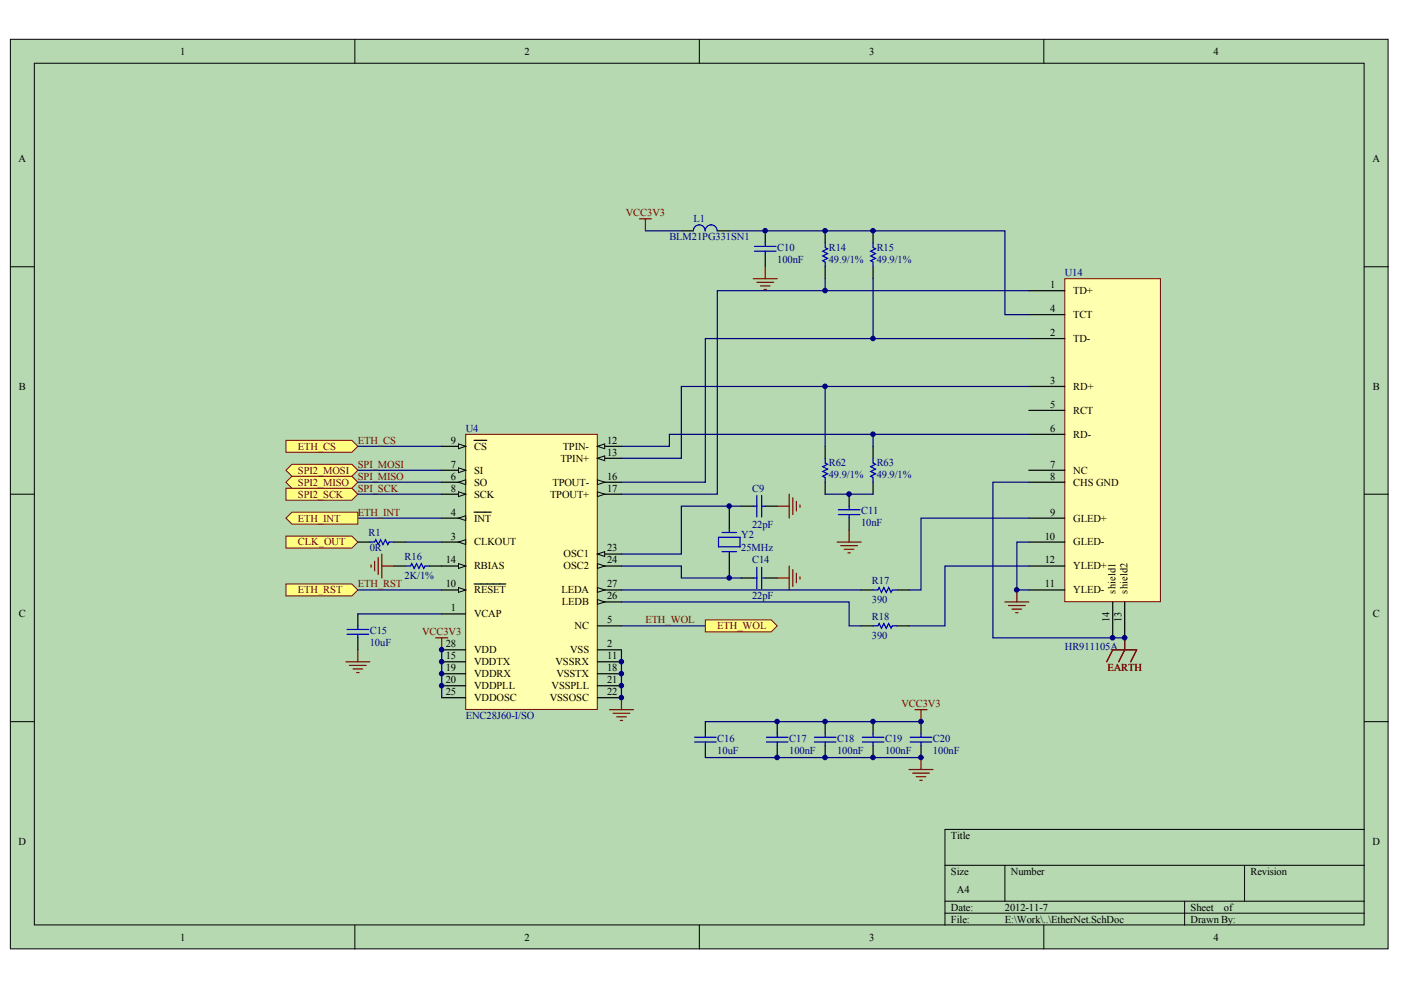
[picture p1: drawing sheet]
<svg xmlns="http://www.w3.org/2000/svg" width="297mm" height="210mm" viewBox="0 0 297 210" stroke-linecap="round" stroke-linejoin="round" font-family="sans-serif">
<defs><g id="words">
<g font-size="2.2">
<text x="38.2" y="11.6">1</text>
<text x="111.2" y="11.6">2</text>
<text x="184.3" y="11.6">3</text>
<text x="257.3" y="11.6">4</text>
<text x="4" y="34.4">A</text>
<text x="291" y="34.4">A</text>
<text x="222.6" y="61.1">1</text>
<text x="227.5" y="62.4">TD+</text>
<text x="222.6" y="71.2">2</text>
<text x="222.6" y="66.2">4</text>
<text x="227.5" y="67.4">TCT</text>
<text x="227.5" y="72.5">TD-</text>
<text x="4" y="82.7">B</text>
<text x="222.6" y="81.4">3</text>
<text x="227.5" y="82.7">RD+</text>
<text x="291.1" y="82.7">B</text>
<text x="222.6" y="86.5">5</text>
<text x="227.5" y="87.7">RCT</text>
<text x="95.6" y="94.1">9</text>
<text x="100.5" y="95.4">CS</text>
<text x="119.3" y="95.4">TPIN-</text>
<text x="128.7" y="94.1">12</text>
<text x="222.6" y="91.5">6</text>
<text x="227.5" y="92.8">RD-</text>
<text x="95.6" y="101.7">6</text>
<text x="95.6" y="99.2">7</text>
<text x="100.5" y="100.4">SI</text>
<text x="118.8" y="97.9">TPIN+</text>
<text x="128.7" y="96.6">13</text>
<text x="128.7" y="101.7">16</text>
<text x="222.6" y="101.7">8</text>
<text x="222.6" y="99.2">7</text>
<text x="227.5" y="100.4">NC</text>
<text x="95.6" y="104.2">8</text>
<text x="100.5" y="103">SO</text>
<text x="100.5" y="105.5">SCK</text>
<text x="116.6" y="105.5">TPOUT+</text>
<text x="117.1" y="103">TPOUT-</text>
<text x="128.7" y="104.2">17</text>
<text x="227.5" y="103">CHS GND</text>
<text x="95.6" y="109.3">4</text>
<text x="100.5" y="110.6">INT</text>
<text x="222.6" y="109.3">9</text>
<text x="227.5" y="110.6">GLED+</text>
<text x="94.5" y="119.5">14</text>
<text x="95.6" y="114.4">3</text>
<text x="100.5" y="115.7">CLKOUT</text>
<text x="119.5" y="118.2">OSC1</text>
<text x="128.7" y="116.9">23</text>
<text x="128.7" y="119.5">24</text>
<text x="221.5" y="114.4">10</text>
<text x="221.5" y="119.5">12</text>
<text x="227.5" y="115.7">GLED-</text>
<text x="94.5" y="124.5">10</text>
<text x="100.5" y="125.8">RESET</text>
<text x="100.5" y="120.7">RBIAS</text>
<text x="119" y="125.8">LEDA</text>
<text x="119.5" y="120.7">OSC2</text>
<text x="128.7" y="124.5">27</text>
<text x="221.5" y="124.5">11</text>
<text x="227.5" y="125.8">YLED-</text>
<text x="227.5" y="120.7">YLED+</text>
<text x="236.5" y="125.8" transform="rotate(-90 236.5 125.8)">shield1</text>
<text x="239" y="125.8" transform="rotate(-90 239 125.8)">shield2</text>
<text x="4" y="130.9">C</text>
<text x="95.6" y="129.6">1</text>
<text x="100.5" y="130.9">VCAP</text>
<text x="119.1" y="128.3">LEDB</text>
<text x="128.7" y="127.1">26</text>
<text x="235.2" y="131.9" transform="rotate(-90 235.2 131.9)">14</text>
<text x="237.8" y="131.9" transform="rotate(-90 237.8 131.9)">13</text>
<text x="291.1" y="130.9">C</text>
<text x="94.5" y="137.2">28</text>
<text x="121.8" y="133.4">NC</text>
<text x="128.7" y="137.2">2</text>
<text x="128.7" y="132.2">5</text>
<text x="94.5" y="139.8">15</text>
<text x="94.5" y="142.3">19</text>
<text x="100.5" y="141">VDDTX</text>
<text x="100.5" y="143.6">VDDRX</text>
<text x="100.5" y="138.5">VDD</text>
<text x="117.8" y="141">VSSRX</text>
<text x="118" y="143.6">VSSTX</text>
<text x="120.9" y="138.5">VSS</text>
<text x="128.7" y="139.8">11</text>
<text x="128.7" y="142.3">18</text>
<text x="94.5" y="144.8">20</text>
<text x="94.5" y="147.4">25</text>
<text x="100.5" y="146.1">VDDPLL</text>
<text x="100.5" y="148.7">VDDOSC</text>
<text x="116.6" y="148.7">VSSOSC</text>
<text x="117" y="146.1">VSSPLL</text>
<text x="128.7" y="144.8">21</text>
<text x="128.7" y="147.4">22</text>
<text x="4" y="179.1">D</text>
<text x="201.6" y="177.8">Title</text>
<text x="291" y="179.1">D</text>
<text x="201.6" y="185.5">Size</text>
<text x="214.3" y="185.5">Number</text>
<text x="265.1" y="185.5">Revision</text>
<text x="202.9" y="189.3">A4</text>
<text x="201.6" y="193.1">Date:</text>
<text x="201.6" y="195.6">File:</text>
<text x="213.1" y="193.1">2012-11-7</text>
<text x="213.1" y="195.6">E:\Work\..\EtherNet.SchDoc</text>
<text x="252.4" y="193.1">Sheet</text>
<text x="252.4" y="195.6">Drawn By:</text>
<text x="259.5" y="193.1">of</text>
<text x="38.2" y="199.4">1</text>
<text x="111.2" y="199.4">2</text>
<text x="184.3" y="199.4">3</text>
<text x="257.3" y="199.4">4</text>
</g>
<g font-size="2.2" fill="#800000">
<text x="132.7" y="45.9">VCC3V3</text>
<text x="63.2" y="95.4">ETH_CS</text>
<text x="75.9" y="94.1">ETH_CS</text>
<text x="63.2" y="100.4">SPI2_MOSI</text>
<text x="75.9" y="101.7">SPI_MISO</text>
<text x="75.9" y="99.2">SPI_MOSI</text>
<text x="63.2" y="105.5">SPI2_SCK</text>
<text x="63.2" y="103">SPI2_MISO</text>
<text x="75.9" y="104.2">SPI_SCK</text>
<text x="63.2" y="110.6">ETH_INT</text>
<text x="75.9" y="109.3">ETH_INT</text>
<text x="63.2" y="115.7">CLK_OUT</text>
<text x="63.2" y="125.8">ETH_RST</text>
<text x="75.9" y="124.5">ETH_RST</text>
<text x="89.5" y="134.7">VCC3V3</text>
<text x="136.8" y="132.2">ETH_WOL</text>
<text x="152.1" y="133.4">ETH_WOL</text>
<text x="234.8" y="142.3">EARTH</text>
<text x="191.1" y="149.9">VCC3V3</text>
</g>
<g font-size="2.2" fill="#000080">
<text x="147" y="47.1">L1</text>
<text x="141.9" y="50.9">BLM21PG331SN1</text>
<text x="164.8" y="53.2">C10</text>
<text x="175.7" y="53.2">R14</text>
<text x="185.9" y="53.2">R15</text>
<text x="164.8" y="55.8">100nF</text>
<text x="175.7" y="55.8">49.9/1%</text>
<text x="185.9" y="55.8">49.9/1%</text>
<text x="225.8" y="58.5">U14</text>
<text x="98.7" y="91.5">U4</text>
<text x="175.7" y="98.9">R62</text>
<text x="175.7" y="101.4">49.9/1%</text>
<text x="185.9" y="98.9">R63</text>
<text x="185.9" y="101.4">49.9/1%</text>
<text x="159.5" y="104.2">C9</text>
<text x="78.2" y="113.6">R1</text>
<text x="159.5" y="111.8">22pF</text>
<text x="182.6" y="109.1">C11</text>
<text x="182.6" y="111.6">10nF</text>
<text x="78.4" y="116.9">0R</text>
<text x="85.8" y="118.7">R16</text>
<text x="157.2" y="114.1">Y2</text>
<text x="157.2" y="116.9">25MHz</text>
<text x="159.5" y="119.5">C14</text>
<text x="85.8" y="122.8">2K/1%</text>
<text x="184.9" y="123.8">R17</text>
<text x="159.5" y="127.1">22pF</text>
<text x="184.9" y="127.8">390</text>
<text x="184.9" y="131.4">R18</text>
<text x="78.4" y="134.4">C15</text>
<text x="78.4" y="137">10uF</text>
<text x="184.9" y="135.5">390</text>
<text x="225.8" y="137.7">HR911105A</text>
<text x="98.7" y="152.5">ENC28J60-I/SO</text>
<text x="152.1" y="157.3">C16</text>
<text x="152.1" y="159.8">10uF</text>
<text x="167.3" y="157.3">C17</text>
<text x="167.3" y="159.8">100nF</text>
<text x="177.5" y="157.3">C18</text>
<text x="177.5" y="159.8">100nF</text>
<text x="187.7" y="157.3">C19</text>
<text x="187.7" y="159.8">100nF</text>
<text x="197.8" y="157.3">C20</text>
<text x="197.8" y="159.8">100nF</text>
</g>
</g></defs>
<g fill="#b6d9b2" stroke="#000" stroke-width=".21">
<path d="M2.2 8.3h292.1v192.9h-292.1z"/>
<path d="M7.3 13.4h281.9v182.7h-281.9z"/>
</g>
<g fill="none" stroke="#000" stroke-width=".21">
<path d="M75.2 8.3v5.1M148.3 8.3v5.1M221.3 8.3v5.1M2.2 56.6h5.1M289.3 56.6h5.1M2.2 104.8h5.1M289.3 104.8h5.1M2.2 153h5.1M289.3 153h5.1M289.3 175.9h-88.9v20.3M75.2 196.2v5M148.3 196.2v5"/>
<path d="M200.4 183.5h88.9M200.4 191.1h88.9M200.4 193.6h88.9M213.1 183.5v7.6M221.3 196.2v5M251.2 191.1v5.1M263.9 183.5v7.6"/>
</g>
<path d="M98.7 92.1h27.9v58.3h-27.9z" fill="#ffffb0" stroke="#800000" stroke-width=".21"/>
<path d="M93.7 114.9h5M93.7 130.2h5M126.7 137.8h5.1" fill="none" stroke="#000" stroke-width=".25"/>
<path d="M97.2 114.9l1.5-.5v1z" fill="#b6d9b2" stroke="#000" stroke-width=".21"/>
<path d="M93.7 109.9h5" fill="none" stroke="#000" stroke-width=".25"/>
<path d="M97.2 109.9l1.5-.5v1z" fill="#b6d9b2" stroke="#000" stroke-width=".21"/>
<path d="M93.7 102.2h5M100.5 108.6h3.6M126.7 132.7h5.1" fill="none" stroke="#000" stroke-width=".25"/>
<path d="M97.2 102.2l1.5-.5v1.1z" fill="#b6d9b2" stroke="#000" stroke-width=".21"/>
<path d="M93.7 99.7h5" fill="none" stroke="#000" stroke-width=".25"/>
<path d="M97.2 99.2l1.5 .5-1.5 .5z" fill="#b6d9b2" stroke="#000" stroke-width=".21"/>
<path d="M93.7 104.8h5" fill="none" stroke="#000" stroke-width=".25"/>
<path d="M97.2 104.3l1.5 .5-1.5 .5z" fill="#b6d9b2" stroke="#000" stroke-width=".21"/>
<path d="M93.7 94.6h5" fill="none" stroke="#000" stroke-width=".25"/>
<path d="M97.2 94.1l1.5 .5-1.5 .5z" fill="#b6d9b2" stroke="#000" stroke-width=".21"/>
<path d="M100.5 93.4h2.7M93.7 125.1h5" fill="none" stroke="#000" stroke-width=".25"/>
<path d="M97.2 124.6l1.5 .5-1.5 .5z" fill="#b6d9b2" stroke="#000" stroke-width=".21"/>
<path d="M126.7 94.6h5.1M100.5 123.8h6.7M126.7 140.3h5.1" fill="none" stroke="#000" stroke-width=".25"/>
<path d="M126.7 94.6l1.5-.5v1z" fill="#b6d9b2" stroke="#000" stroke-width=".21"/>
<path d="M126.7 97.2h5.1" fill="none" stroke="#000" stroke-width=".25"/>
<path d="M126.7 97.2l1.5-.5v1z" fill="#b6d9b2" stroke="#000" stroke-width=".21"/>
<path d="M93.7 120h5" fill="none" stroke="#000" stroke-width=".25"/>
<path d="M97.2 119.5l1.5 .5-1.5 .5z" fill="#b6d9b2" stroke="#000" stroke-width=".21"/>
<path d="M126.7 102.2h5.1M93.7 140.3h5" fill="none" stroke="#000" stroke-width=".25"/>
<path d="M126.7 101.7l1.5 .5-1.5 .6z" fill="#b6d9b2" stroke="#000" stroke-width=".21"/>
<path d="M126.7 104.8h5.1" fill="none" stroke="#000" stroke-width=".25"/>
<path d="M126.7 104.3l1.5 .5-1.5 .5z" fill="#b6d9b2" stroke="#000" stroke-width=".21"/>
<path d="M126.7 117.5h5.1M93.7 142.9h5M93.7 145.4h5M126.7 142.9h5.1M126.7 145.4h5.1M126.7 147.9h5.1" fill="none" stroke="#000" stroke-width=".25"/>
<path d="M126.7 117.5l1.5-.5v1z" fill="#b6d9b2" stroke="#000" stroke-width=".21"/>
<path d="M126.7 120h5.1" fill="none" stroke="#000" stroke-width=".25"/>
<path d="M126.7 119.5l1.5 .5-1.5 .5z" fill="#b6d9b2" stroke="#000" stroke-width=".21"/>
<path d="M126.7 127.6h5.1M93.7 147.9h5" fill="none" stroke="#000" stroke-width=".25"/>
<path d="M126.7 127.1l1.5 .5-1.5 .5z" fill="#b6d9b2" stroke="#000" stroke-width=".21"/>
<path d="M126.7 125.1h5.1" fill="none" stroke="#000" stroke-width=".25"/>
<path d="M126.7 124.6l1.5 .5-1.5 .5z" fill="#b6d9b2" stroke="#000" stroke-width=".21"/>
<g fill="none" stroke="#000" stroke-width=".25">
<path d="M144.5 48.9h2.5M152.1 48.9h2.5M162.2 48.9v2.6M162.2 54v2.6M174.9 48.9v2.6M174.9 56.6v2.5M185.1 48.9v2.6M185.1 56.6v2.5M154.6 107.3v5.1M154.6 117.5v5M157.2 107.3h2.5M162.2 107.3h2.6"/>
<path d="M83.5 120h2.5M91.1 120h2.6M93.7 137.8h5M157.2 122.5h2.5M162.2 122.5h2.6M182.6 125.1h2.5M182.6 132.7h2.5M190.2 125.1h2.5M190.2 132.7h2.5M164.8 153v2.5M164.8 158.1v2.5M174.9 153v2.5"/>
<path d="M174.9 158.1v2.5M185.1 153v2.5M185.1 158.1v2.5M195.3 153v2.5M195.3 158.1v2.5"/>
</g>
<g fill="none" stroke="#000080" stroke-width=".25">
<path d="M75.9 99.7h17.8M75.9 94.6h17.8M75.9 102.2h17.8M75.9 104.8h17.8M75.9 109.9h17.8M157.2 107.3h-12.7v10.2h-12.7M75.9 125.1h17.8M75.9 130.2h17.8M93.7 137.8v10.1M131.8 127.6h48.2v5.1h2.6M131.8 120h12.7v2.5h12.7M131.8 125.1h50.8"/>
<path d="M131.8 132.7h17.7M131.8 137.8v10.1M149.5 153h45.8M149.5 160.6h45.8"/>
</g>
<g fill="none" stroke="#00f" stroke-width=".25">
<path d="M149.5 48.9a1.24 1.24 0 0 0-1.3-1.2 1.24 1.24 0 0 0-1.2 1.2M152 48.9a1.26 1.26 0 0 0-1.2-1.2 1.26 1.26 0 0 0-1.3 1.2M160 52.2h4.5M160 53.3h4.5M162.2 51.5v.7M162.2 53.3v.7M174.9 51.5v1l.6 .3-1.1 .5 1.1 .5-1.1 .5 1.1 .5-1.1 .5 .5 .2v1.1M185.1 51.5v1l.5 .3-1 .5 1 .5-1 .5 1 .5-1 .5 .5 .2v1.1M152.3 113.9h4.6v2.1h-4.6zM153.1 117h3M153.1 112.9h3M154.6 112.4v.5"/>
<path d="M154.6 117v.5M159.7 107.3h.8M160.5 105v4.6M161.5 107.3h.7M161.5 105v4.6M86 120h1l.3-.5 .5 1 .5-1 .5 1 .5-1 .5 1 .3-.5h1M159.7 122.5h.8M160.5 120.3v4.5M161.5 120.3v4.5M161.5 122.5h.7M185.1 125.1h1l.3-.5 .5 1 .5-1 .5 1 .5-1 .5 1 .3-.5h1M185.1 132.7h1l.3-.5 .5 1 .5-1 .5 1 .5-1 .5 1 .3-.5h1"/>
<path d="M162.5 156.3h4.6M162.5 157.3h4.6M164.8 155.5v.8M164.8 157.3v.8M172.7 156.3h4.5M172.7 157.3h4.5M174.9 155.5v.8M174.9 157.3v.8M182.8 156.3h4.6M182.8 157.3h4.6M185.1 155.5v.8M185.1 157.3v.8"/>
<path d="M193 156.3h4.6M193 157.3h4.6M195.3 155.5v.8M195.3 157.3v.8"/>
</g>
<g fill="none" stroke="#800000" stroke-width=".25">
<path d="M135.6 46.4h2.5M136.8 46.4v2.5M159.7 59.1h5.1M160.5 59.9h3.5M162.2 56.6v2.5M161.2 60.6h2.1M162 61.4h.5M78.7 119.8v.5M79.4 119v2M80.2 118.2v3.6M81 117.5v5M164.8 107.3h2.5"/>
<path d="M167.3 104.8v5.1M168.1 105.5v3.6M168.9 106.3v2M169.6 107.1v.5M75.9 137.8v2.5M81 120h2.5M92.4 135.2h2.5M93.7 135.2v2.6M164.8 122.5h2.5M167.3 120v5.1M168.1 120.8v3.5M168.9 121.5v2.1"/>
<path d="M169.6 122.3v.5M73.3 140.3h5.1M74.1 141.1h3.5M74.9 141.8h2M75.6 142.6h.5M129.2 150.5h5.1M130 151.2h3.5M130.7 152h2.1M131.5 152.8h.5M131.8 147.9v2.6M194 150.5h2.5M195.3 150.5v2.5"/>
<path d="M192.7 163.2h5.1M193.5 163.9h3.6M194.3 164.7h2M195 165.4h.5M195.3 160.6v2.6"/>
</g>
<g fill="#ffff80" stroke="#800000" stroke-width=".21">
<path d="M60.6 109.9l1.3-1.3h14v2.5h-14z" fill-rule="evenodd"/>
<path d="M60.6 123.8h14l1.3 1.3-1.3 1.3h-14z" fill-rule="evenodd"/>
<path d="M149.5 131.4h14l1.3 1.3-1.3 1.3h-14z" fill-rule="evenodd"/>
<path d="M60.6 103.5h14l1.3 1.3-1.3 1.3h-14z" fill-rule="evenodd"/>
<path d="M60.6 102.2l1.3-1.2h12.7l1.3 1.2-1.3 1.3h-12.7z" fill-rule="evenodd"/>
<path d="M60.6 99.7l1.3-1.3h12.7l1.3 1.3-1.3 1.3h-12.7z" fill-rule="evenodd"/>
<path d="M60.6 93.4h14l1.3 1.2-1.3 1.3h-14z" fill-rule="evenodd"/>
</g>
<path d="M225.8 59.1h20.2v68.5h-20.2z" fill="#ffffb0" stroke="#800000" stroke-width=".21"/>
<g fill="none" stroke="#000" stroke-width=".25">
<path d="M218.1 61.6h7.7M218.1 71.8h7.7M218.1 66.7h7.7M174.9 94.6v2.6M185.1 94.6v2.6M218.1 87h7.7M218.1 81.9h7.7M218.1 92.1h7.7M218.1 99.7h7.7M75.9 114.9h2.5M83.5 114.9h2.5M174.9 102.2v2.6"/>
<path d="M180 104.8v2.5M180 109.9v2.5M185.1 102.2v2.6M218.1 109.9h7.7M218.1 114.9h7.7M218.1 102.2h7.7M75.9 130.2v2.5M75.9 135.2v2.6M218.1 125.1h7.7M218.1 120h7.7M235.9 127.6v7.6M238.5 127.6v7.6"/>
<path d="M149.5 153v2.5M149.5 158.1v2.5"/>
</g>
<g fill="none" stroke="#000080" stroke-width=".25">
<path d="M136.8 48.9h7.7M154.6 48.9h58.5v17.8h5M174.9 59.1v2.5M185.1 59.1v12.7M218.1 61.6h-66v43.2h-20.3M218.1 71.8h-68.6v30.4h-17.7M174.9 81.9v12.7M185.1 92.1v2.5M218.1 81.9h-73.6v15.3h-12.7M218.1 92.1h-76.2v2.5h-10.1M86 114.9h7.7M174.9 104.8h10.2"/>
<path d="M218.1 109.9h-22.8v15.2h-2.6M218.1 102.2h-7.6v33h28M218.1 114.9h-2.5v10.2h2.5M218.1 120h-17.7v12.7h-7.7"/>
</g>
<g fill="none" stroke="#00f" stroke-width=".25">
<path d="M174.9 97.2v1l.6 .2-1.1 .5 1.1 .6-1.1 .5 1.1 .5-1.1 .5 .5 .2v1M185.1 97.2v1l.5 .2-1 .5 1 .6-1 .5 1 .5-1 .5 .5 .2v1M78.4 114.9h1l.3-.5 .5 1 .5-1 .5 1 .5-1 .5 1 .3-.5h1M177.7 108.1h4.6M177.7 109.1h4.6M180 107.3v.8M180 109.1v.8M73.6 133.5h4.6M73.6 134.5h4.6M75.9 132.7v.8M75.9 134.5v.7M147.3 156.3h4.5"/>
<path d="M147.3 157.3h4.5M149.5 155.5v.8M149.5 157.3v.8"/>
</g>
<path d="M177.5 114.9h5.1M178.3 115.7h3.5M179 116.5h2M179.8 117.2h.5M180 112.4v2.5M213.1 127.6h5M213.8 128.4h3.6M214.6 129.1h2M215.3 129.9h.6M215.6 125.1v2.5M238.5 135.2v2.6l-1.3 2.5M234.6 140.3l1.3-2.5h5.1l-1.3 2.5" fill="none" stroke="#800000" stroke-width=".25"/>
<path d="M60.6 113.7h14l1.3 1.2-1.3 1.3h-14z" fill-rule="evenodd" fill="#ffff80" stroke="#800000" stroke-width=".21"/>
<g fill="#000080" stroke="#000080" stroke-width=".21">
<circle cx="93.6" cy="145.4" r=".48"/>
<circle cx="93.6" cy="142.8" r=".48"/>
<circle cx="93.6" cy="140.3" r=".48"/>
<circle cx="93.6" cy="137.8" r=".48"/>
<circle cx="131.7" cy="147.9" r=".48"/>
<circle cx="131.7" cy="145.4" r=".48"/>
<circle cx="131.7" cy="142.8" r=".48"/>
<circle cx="131.7" cy="140.3" r=".48"/>
<circle cx="154.6" cy="122.5" r=".48"/>
<circle cx="154.6" cy="107.3" r=".48"/>
<circle cx="162.2" cy="48.9" r=".48"/>
<circle cx="164.8" cy="160.6" r=".48"/>
<circle cx="164.8" cy="153" r=".48"/>
<circle cx="174.9" cy="160.6" r=".48"/>
<circle cx="174.9" cy="153" r=".48"/>
<circle cx="174.9" cy="81.9" r=".48"/>
<circle cx="174.9" cy="61.6" r=".48"/>
<circle cx="174.9" cy="48.9" r=".48"/>
<circle cx="180" cy="104.8" r=".48"/>
<circle cx="185.1" cy="160.6" r=".48"/>
<circle cx="185.1" cy="153" r=".48"/>
<circle cx="185.1" cy="92.1" r=".48"/>
<circle cx="185.1" cy="71.8" r=".48"/>
<circle cx="185.1" cy="48.9" r=".48"/>
<circle cx="195.2" cy="160.6" r=".48"/>
<circle cx="195.2" cy="153" r=".48"/>
<circle cx="215.6" cy="125.1" r=".49"/>
<circle cx="235.9" cy="135.2" r=".49"/>
<circle cx="238.4" cy="135.2" r=".48"/>
</g>
<use href="#words"/>
</svg>
